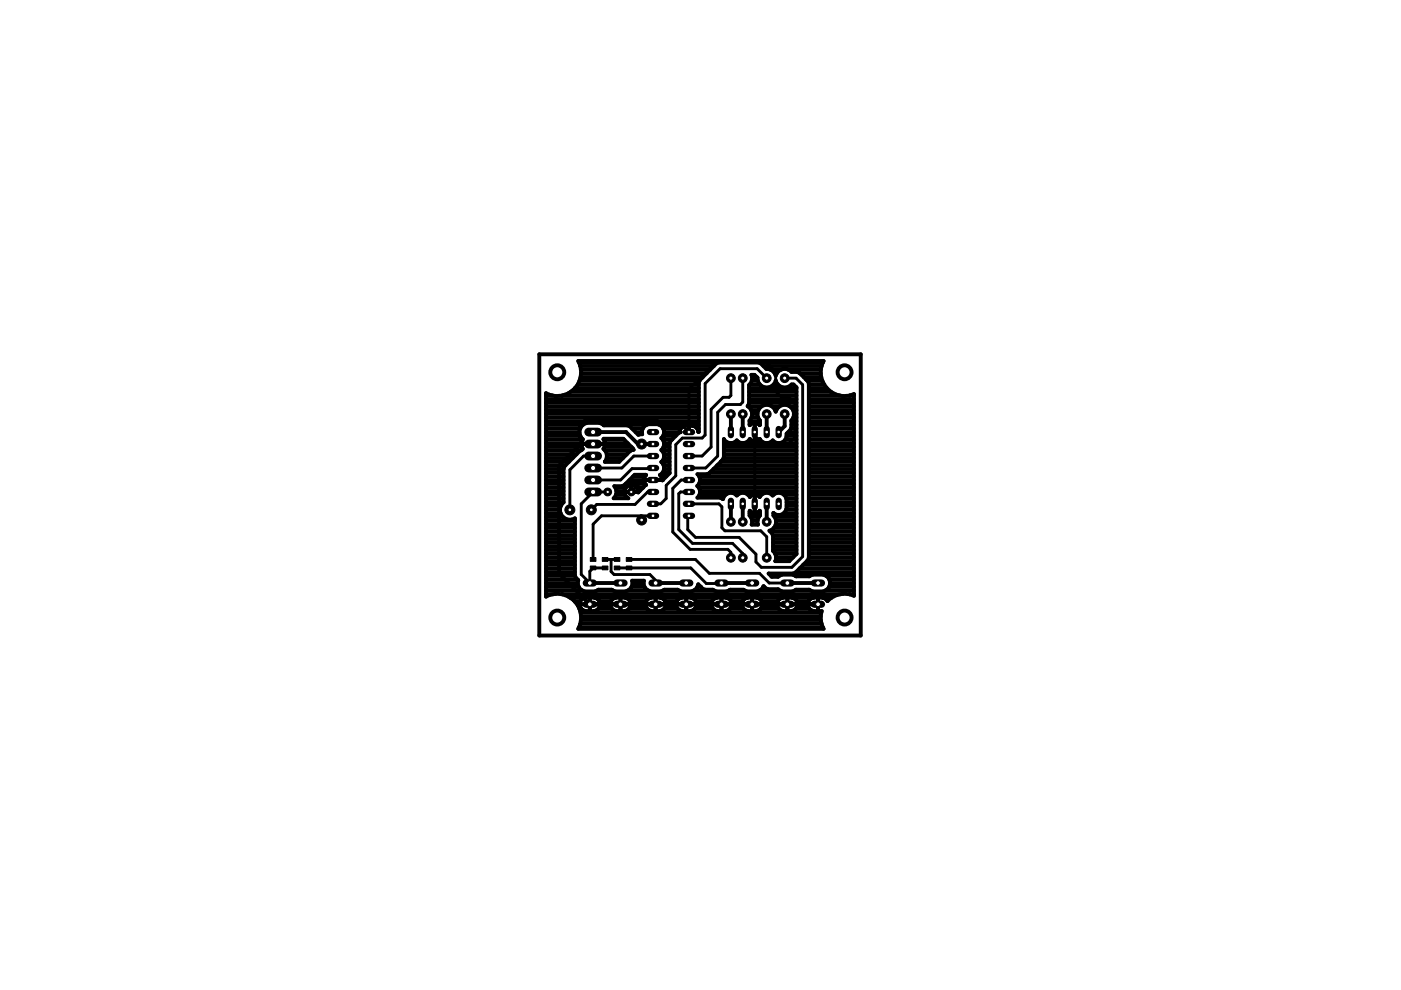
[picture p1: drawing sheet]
<svg xmlns="http://www.w3.org/2000/svg" width="297mm" height="210mm" viewBox="0 0 297 210" stroke-linecap="round" stroke-linejoin="round" font-family="sans-serif">
<g fill="none" stroke="#000" stroke-width=".83">
<path d="M114.3 75.1h68.2v59.6h-68.2zM122.7 76.8h51.8M123 77.6l.2 1.3-.2 1.4M123 77.6h.1M123 77.6h28.4M123.1 79.9h25.9M123.1 78.4h27.5M123.2 79.2h26.6M159.4 79.9h1M161.8 77.6h12.4M163.3 78.4h2.4M164.3 79.2h.4"/>
<path d="M167.1 78.4h6.9M169.6 79.2h4.4M170.4 79.9h3.7M174.4 76.9l-.4 1.3v1.4l.4 1.3M174.4 76.9l.2-.4h-52l.4 1.1M174.4 76.9h.1M115.8 97.9h4.9M115.8 99.4h3.7M115.8 98.7h4.1M115.8 97.1h5.6M115.8 96.3h6.4M115.8 95.5h7.2"/>
<path d="M115.8 94.8h7.5M115.8 94h7.4M115.8 93.2h7.7M115.8 92.4h7.2M115.8 91.7h7.1M115.8 90.9h7.2M115.8 90.1h7.8M115.8 89.3h32.4M115.8 88.5h32.4M115.8 87.7h32.4M115.8 87h32.4M115.8 86.2h32.4"/>
<path d="M115.8 85.4h32.4M115.8 84.6h32.4M115.8 83.8h1.3M116.4 83.7h.1M116.4 83.7l-.6-.3v43.1l.6-.3 1.4-.3M116.4 83.7l1.4 .3M117.8 84h.1M119.2 83.9l-1.4 .1M119.2 83.9h.1M119.3 83.8h28.9M120.5 83.4l-1.3 .5M120.5 83.4h.1"/>
<path d="M121 83.1h27.2M121.6 82.6l-1.1 .8M121.6 82.6v.1M121.9 82.3h26.3M122.5 81.6l-.9 1M122.5 81.6h.1M122.5 81.5h25.7M122.9 80.7h25.4M123 80.3l-.5 1.3M123 80.3h.1M123.3 94.8l.3 .4-.6 .4-3.3 3.2-.2 .5v7.2M125.8 91.6h6.9l2.6 2.5h3.2"/>
<path d="M125.8 94.1v.1M127.9 90.1h9.2M128 93.2h4.3M128.2 94.8l.1-.8-.4-.9 .1-.1h4.1l2.2 2.4-.7 .2-2.3 2.3h-3.1l.5-.8v-.8M128.2 94.8l-.3 .4 .5 .4 .3 .7M128.2 94.8h5.7M128.3 94.1h-5.2l-4.6 4.6v22.9l6.6 6.5M128.3 94h4.8M128.3 95.5h5.4M128.7 97.1h3.4M128.7 96.3h4.2M134 90.9h2.3"/>
<path d="M134.8 91.7h1.3M139.8 90.1h8.4M140.3 97.9h1.7M140.3 95.5h1.7M140.5 93.2l-.3-.3a1.68 1.68 0 0 0 .6-1.7 1.68 1.68 0 0 0-1.4-1.3h-1.9a1.69 1.69 0 0 0-1.3 2.2l-.9 .1-1.8-1.8-.5-.2h-5l-.9-.5h-2.7a1.97 1.97 0 0 0-1.5 1.4 1.97 1.97 0 0 0 .7 2l-.3 .7v1M140.5 93.2h2M140.6 92.4h2.7M140.6 90.9h3.7M140.7 94.8h1.3M140.7 98.7h1.3M140.8 97.1h1.2M140.8 99.4h1.2"/>
<path d="M140.8 96.3h1.2M140.8 94h1.2M140.8 91.7h3.3M144.1 91.6h.2M146.1 90.9h.1M146.1 90.3v1.3M146.1 91.6h.1M147.8 90.9h.4M151.3 99.4h17.6M152 98.7h16.9M152.8 97.9h16.1M152.9 97.8l-2.5 2.6-.5 .1h-2a1.62 1.62 0 0 1-.1 2.5l.3 .4"/>
<path d="M152.9 97.8h.1M153.4 97.1h15.5M153.5 96.3h15.4M153.5 95.5h15.4M153.5 94.8h15.4M153.5 94h15.4M153.5 93.2h.1M155 87.8v3.8M157.5 87.8v3.8M158.6 86.2h2.8M158.8 85.4h10.1M158.8 84.6h10.1"/>
<path d="M158.8 83.8h10.1M158.8 83.1h10.1M158.8 82.3h10.1M158.9 93.2h.2M158.9 89.3h2.2M158.9 90.1h.1M158.9 81.5h2.2M159 90.1a1.31 1.31 0 0 1 2 0M159.3 87h1.5M159.3 88.5h1.4M159.4 80.7h1.3M159.4 87.7h1.2"/>
<path d="M160 89.6v4M160 91.6v.1M160 93.2h.1M160 92.4h.1M160 90.9h.1M160 90.1h.1M161 93.2h.1M161 90.1l.1-.9a1.97 1.97 0 0 1 .5-3.1 1.97 1.97 0 0 1 2.9 1.2 1.97 1.97 0 0 1 2.8-1.2 1.97 1.97 0 0 1 .5 3.1v1.4l-.2 .5-.8 .8a1.69 1.69 0 0 1-.9 1.9 1.69 1.69 0 0 1-2.1-.4 1.66 1.66 0 0 1-2.7-.3 1.3 1.3 0 0 1-2.1 0 1.68 1.68 0 0 1-2.8 .3 1.65 1.65 0 0 1-2.7-.3v3.8l-.6 .9M161 90.1h.1M162.6 87.8v3.8M163.7 86.2h1.5M164 81.5h.9"/>
<path d="M164.3 87h.3M164.5 80.7a1.96 1.96 0 0 1-2.2 1.5 1.96 1.96 0 0 1-1.7-2.1l-.6-.6h-.7a1.77 1.77 0 0 1-.5 2.1v3.9l-.3 .6a1.94 1.94 0 0 1 .4 3.1l.1 .9M164.5 80.7a1.94 1.94 0 0 0 3.3 .8h.4l.7 .6v35.4l-1.6 1.5h-2.9a1.77 1.77 0 0 0-.5-2.2v-3.2l-.2-.5-.6-.6a1.9 1.9 0 0 0 .9-3.2v-.5a1.67 1.67 0 0 0 2.8-1v-2a1.68 1.68 0 0 0-1.3-1.3 1.68 1.68 0 0 0-1.7 .6 1.65 1.65 0 0 0-2.7 .3 1.3 1.3 0 0 0-2.1 0 1.67 1.67 0 0 0-2.8-.3 1.67 1.67 0 0 0-1.7-.6 1.67 1.67 0 0 0-1.2 1.3l-.6-.3h-4.8a1.62 1.62 0 0 0 .2-2.1M164.5 80.7h.1M166.4 87.8v2.5l-1.3 1.3M166.5 93.2h2.4M166.8 92.4h2.1M167.1 91.7h1.8M167.5 86.2h1.4M167.7 90.9h1.2M167.8 90.1h1.1M167.8 89.3h1.1"/>
<path d="M168.1 87h.8M168.2 88.5h.7M168.3 87.7h.6M170.9 80.5l-1.4-1.4-.5-.2h-1.2a1.94 1.94 0 0 0-3.3 .8 1.84 1.84 0 0 0-2-1.5l-1.2-1.2-.5-.2h-8.4l-.5 .2-3.5 3.6-.2 .5v10.5h-.2a1.26 1.26 0 0 0-1.2-1.3h-1.5a1.3 1.3 0 0 0-1.2 1.4l-1.9 1.8-.2 .5v6.3l-1.6 1.6-.1-.8-.4-.4a1.66 1.66 0 0 0 .3-2.7 1.63 1.63 0 0 0 0-2.6 1.66 1.66 0 0 0 .3-2.2M170.9 80.5l.4 .3 .2 .5v37l-.2 .4-2.7 2.7-.5 .2h-5.1l.6 .7h1.4l.8-.5h2.2l.8 .4h2.8l.7-.4h2.2a1.81 1.81 0 0 1 1.5 1.8 1.81 1.81 0 0 1-1.5 1.8h-2.2l-.7-.4h-2.8l-.8 .4h-2.2l-.8-.5h-2.2l-.5-.2-.4-.4-.7 .8-.6 .3h-2.3l-.7-.4h-2.8l-.7 .4h-2.3l-.7-.4h-1.6l-.5-.2-1-.9a1.73 1.73 0 0 1-1.4 1.5h-2.2l-.7-.4h-2.8l-.8 .4h-2.2a1.78 1.78 0 0 1-1.4-2.3h-2.5a1.74 1.74 0 0 1-1.3 2.3h-2.3l-.7-.4h-2.8l-.7 .4h-2.3a1.8 1.8 0 0 1-1.3-2.4l-.5-.5-.2-.5M170.9 80.5h.1M171.2 80.7h3.1M171.5 97.9h9.6M171.5 99.4h9.6M171.5 98.7h9.6M171.5 97.1h9.6M171.5 96.3h9.6"/>
<path d="M171.5 95.5h9.6M171.5 94.8h9.6M171.5 94h9.6M171.5 93.2h9.6M171.5 92.4h9.6M171.5 91.7h9.6M171.5 90.9h9.6M171.5 90.1h9.6M171.5 89.3h9.6M171.5 88.5h9.6M171.5 87.7h9.6M171.5 87h9.6"/>
<path d="M171.5 86.2h9.6M171.5 85.4h9.6M171.5 84.6h9.6M171.5 83.8h6.5M171.5 83.1h4.6M171.5 82.3h3.8M171.5 81.5h3.3M174.4 80.9v.1M174.4 80.9l.7 1.2M175.1 82.1h.1M175.1 82.1l1 1M176.1 83.1h.1"/>
<path d="M176.1 83.1l1.3 .6M177.4 83.7h.1M177.4 83.7l1.3 .3M178.7 84h.1M180.1 83.9l-1.4 .1M180.1 83.9h.1M180.1 83.9l1-.4v42.8l-1-.3M180.2 83.8h.9M115.8 101.8h3.7M115.8 108.8h3.1M115.8 119.7h6.1M115.8 119h6.1"/>
<path d="M115.8 118.2h6.1M115.8 117.4h6.1M115.8 116.6h6.1M115.8 115.8h6.1M115.8 115.1h6.1M115.8 114.3h6.1M115.8 113.5h6.1M115.8 112.7h6.1M115.8 111.9h6.1M115.8 111.1h6.1M115.8 110.4h6.1M115.8 109.6h3.6"/>
<path d="M115.8 108h2.9M115.8 107.3h3.1M115.8 106.5h3.7M115.8 105.7h3.7M115.8 104.9h3.7M115.8 104.1h3.7M115.8 103.4h3.7M115.8 102.6h3.7M115.8 101h3.7M115.8 100.2h3.7M119.5 106.5a2.08 2.08 0 0 0-.4 2.8 2.08 2.08 0 0 0 2.8 .6v12.1M130.5 103.4h2.2"/>
<path d="M130.6 104.9h1.9M130.7 104.1h1.7M132.4 104.3h2.9M132.7 102.6h4M133.4 101.8h7.1M133.8 104.3h.1M133.8 102.8v1.5M133.8 104.1h.1M133.8 103.4h.1M134.2 101h2.5M135 103.3a1.48 1.48 0 0 0-2.3 .1 1.48 1.48 0 0 0 .5 2.2h-3.1a1.78 1.78 0 0 0 .1-2.5h1.7l.5-.2 2.2-2.2h2.4a1.3 1.3 0 0 0 0 2.1l-.6 .6M135 103.3l.3 .6v.5l1.1-1"/>
<path d="M135 103.4h1.4M135.3 104.1h.3M138.5 101.8h.1M140.2 101h1.1M140.5 100.2h1.5M140.5 101.8h.1M148.1 103.4h20.8M148.2 102.6h20.7M148.2 101h20.7M148.3 104.9h5.5M148.4 101.8h20.5M148.4 104.1h20.5"/>
<path d="M150.5 100.2h18.4M153.1 105.7h.2M155 106.8v3.8M156.1 104.9h.3M157.5 106.8v3.8M158.6 104.9h1.1M158.9 108.8h2.2M159.2 109.6h1.7M159.4 111.1h1.3M159.4 110.4h1.2M159.9 108.8l-.6-.2-.3-.3-.1 1a1.77 1.77 0 0 1 .5 1.9h1.3a1.77 1.77 0 0 1 .4-1.9v-1l-.4 .3-.6 .2M160 104.9v3.9"/>
<path d="M160 106.8h.1M160 104.9h.1M160 107.3h.1M160 108.8h.1M160 108v.1M160 106.5h.1M160 105.7h.1M160.4 104.9h1.1M162.6 106.8v3.8M163.3 112.7h5.6M163.7 104.9h.3M163.9 113.5h5"/>
<path d="M163.9 116.6h5M163.9 115.8h5M163.9 115.1h5M163.9 114.3h5M164 108.8h.1M164 111.9h4.9M164.3 109.6h4.6M164.3 117.4h4.6M164.4 119h3M164.5 111.1h4.4M164.5 118.2h3.6M164.5 110.4h4.4"/>
<path d="M166.2 108.8h2.7M166.2 104.9h2.7M166.7 108h2.2M166.7 105.7h2.2M166.8 107.3h2.1M166.8 106.5h2.1M170.3 119.7h10.8M171.1 119h10M171.5 101.8h9.6M171.5 108.8h9.6M171.5 118.2h9.6M171.5 117.4h9.6"/>
<path d="M171.5 116.6h9.6M171.5 115.8h9.6M171.5 115.1h9.6M171.5 114.3h9.6M171.5 113.5h9.6M171.5 112.7h9.6M171.5 111.9h9.6M171.5 111.1h9.6M171.5 110.4h9.6M171.5 109.6h9.6M171.5 108h9.6M171.5 107.3h9.6"/>
<path d="M171.5 106.5h9.6M171.5 105.7h9.6M171.5 104.9h9.6M171.5 104.1h9.6M171.5 103.4h9.6M171.5 102.6h9.6M171.5 101h9.6M171.5 100.2h9.6M115.8 126h1.5M115.8 125.2h7.7M115.8 124.4h6.9M115.8 123.6h6.7"/>
<path d="M115.8 122.9h6.6M115.8 122.1h6.1M115.8 121.3h6.1M115.8 120.5h6.1M117.8 125.9l1.4 .1M117.8 125.9h.1M119.2 126l1.3 .4M119.2 126h59M120.5 126.4l1.1 .8M120.5 126.4v.1M120.9 126.8h3M121.6 127.2l.9 1.1"/>
<path d="M121.6 127.2v.1M121.9 127.6h1.1M122.5 128.3l.5 1.3M122.5 128.3h.1M122.5 128.3h.4M122.7 133h51.7M122.8 129.1h.5M122.9 128.1h50.6M123 132.3l-.4 1h52l-.2-.3M123 132.3h.1M123 129.6l.2 1.3-.2 1.4M123 129.6h.1"/>
<path d="M123 132.2h51.2M123.1 129.9h51M123.1 131.4h50.9M123.2 130.7h50.8M123.4 127l.8-.3h1.7a1.43 1.43 0 0 1 1.3 1.4 1.43 1.43 0 0 1-1.3 1.5h-1.7a1.43 1.43 0 0 1-1.3-1 1.43 1.43 0 0 1 .5-1.6zM125.1 126.7v2.9M125.1 129.1h.1M125.1 128.3h.1M125.1 127.6h.1M125.1 126.8h.1M125.1 123.6h6.5M126.2 126.8h4.2"/>
<path d="M126.6 125.2h3.4M126.9 129.1h2.9M127.1 127.6h2.4M127.2 128.3h2.2M129.9 127l.8-.3h1.7a1.43 1.43 0 0 1 1.3 1.4 1.43 1.43 0 0 1-1.3 1.5h-1.7a1.43 1.43 0 0 1-1.3-1 1.43 1.43 0 0 1 .5-1.6zM131.6 128.1h.1M131.6 126.7v2.9M131.6 129.1h.1M131.6 128.3h.1M131.6 127.6h.1M131.6 126.8h.1M132.7 126.8h5.2"/>
<path d="M133.1 125.2h4.3M133.3 129.1h3.9M133.6 127.6h3.3M133.7 128.3h3.1M133.9 124.4h2.8M134.1 123.6h2.4M137.2 127.2l.3-.3 .6-.2h1.8a1.43 1.43 0 0 1 1.3 1.4 1.43 1.43 0 0 1-1.3 1.5h-1.8a1.43 1.43 0 0 1-.9-2.4zM139 128.1h.1M139 126.7v2.9M139 129.1h.1M139 128.3h.1M139 127.6h.1"/>
<path d="M139 126.8h.1M139 123.6h6.5M140.1 126.8h4.3M140.6 125.2h3.3M140.8 129.1h2.9M141.1 127.6h2.3M141.2 128.3h2.1M143.7 127.2l.3-.3 .6-.2h1.8a1.43 1.43 0 0 1 1.3 1.4 1.43 1.43 0 0 1-1.3 1.5h-1.8a1.43 1.43 0 0 1-.9-2.4zM145.5 128.1h.1M145.5 126.7v2.9M145.5 129.1h.1M145.5 128.3h.1"/>
<path d="M145.5 127.6h.1M145.5 126.8h.1M146.6 126.8h5.2M147.1 125.2h4.3M147.3 129.1h3.9M147.6 127.6h3.3M147.7 128.3h3.1M147.8 124.4h.8M151.3 127l.8-.3h1.7a1.43 1.43 0 0 1 1.4 1.4 1.43 1.43 0 0 1-1.4 1.5h-1.7a1.44 1.44 0 0 1-1.2-1 1.44 1.44 0 0 1 .4-1.6zM153 128.1h.1M153 126.7v2.9M153 129.1h.1"/>
<path d="M153 128.3h.1M153 127.6h.1M153 126.8h.1M153 123.6h6.5M154.1 126.8h4.2M154.5 125.2h3.4M154.8 129.1h2.9M155 127.6h2.4M155.2 128.3h2.1M157.8 127l.8-.3h1.7a1.43 1.43 0 0 1 1.4 1.4 1.43 1.43 0 0 1-1.4 1.5h-1.7a1.44 1.44 0 0 1-1.2-1 1.44 1.44 0 0 1 .4-1.6zM159.5 128.1h.1M159.5 126.7v2.9"/>
<path d="M159.5 129.1h.1M159.5 128.3h.1M159.5 127.6h.1M159.5 126.8h.1M160.6 126.8h5.2M161 125.2h4.4M161.3 129.1h3.8M161.5 127.6h3.4M161.6 128.3h3.2M161.8 124.4h.2M163.4 122.1h1.8M165.1 127.2l.3-.3 .7-.2h1.7a1.43 1.43 0 0 1 1.3 1.4 1.43 1.43 0 0 1-1.3 1.5h-1.7a1.43 1.43 0 0 1-1-2.4z"/>
<path d="M166.9 128.1h.1M166.9 126.7v2.9M166.9 129.1h.1M166.9 128.3h.1M166.9 127.6h.1M166.9 126.8h.1M166.9 123.6h6.5M168.1 126.8h4.2M168.5 125.2h3.4M168.6 122.1h3.1M168.7 129.1h2.9M168.8 121.3h12.3"/>
<path d="M169 127.6h2.4M169.1 128.3h2.2M169.5 120.5h11.6M173.4 126.7v2.9M173.4 129.1h.1M173.4 128.3h.1M173.4 127.6h.1M173.4 126.8h.1M174.4 133h.1M174.6 126.8h1.6M175 125.2h6.1M175.1 122.1h6"/>
<path d="M175.8 124.4h5.3M175.8 122.9h5.3M176 123.6h5.1M176.1 126.8l-.6 .6-.4-.4-.6-.3h-1.9a1.43 1.43 0 0 0-1.4 1.4 1.43 1.43 0 0 0 1.4 1.5h1.6l-.2 .7v1.3l.4 1.4M176.1 126.8h.1M177.4 126.2h.1M177.4 126.2l-1.3 .6M178.7 125.9l1.4 .1M178.7 125.9h.1M178.7 125.9l-1.3 .3M180.1 126h.1M180.1 126h1"/>
<circle cx="118.2" cy="78.9" r="1.48"/>
<circle cx="179.1" cy="78.9" r="1.48"/>
<circle cx="118.2" cy="130.9" r="1.48"/>
<circle cx="179.1" cy="130.9" r="1.48"/>
</g>
<path d="M125.2 118.2h1.1v.8h-1.1zM127.7 118.2h1.2v.8h-1.2zM130.2 118.2h1.2v.8h-1.2zM132.8 118.2h1.2v.8h-1.2zM125.2 120h1.1v.8h-1.1zM127.7 120h1.2v.8h-1.2zM130.2 120h1.2v.8h-1.2zM132.8 120h1.2v.8h-1.2z" fill="#000" stroke="#000" stroke-width=".21"/>
<g fill="none" stroke="#000" stroke-width=".61">
<path d="M125.8 96.7h-2.1l-2.9 2.9v8.5M138.5 96.7h-4.1l-2.6 2.5h-6M138.5 99.2l-.2 .2h-4.3l-2.4 2.4h-5.8M140.9 90.6l-1.7-1.7h-15.1l-1.2 1.3v2.8l1.1 1.1h1.8M140.9 90.6v10.2l-.9 .8h-3.5l-2.7 2.7M140.9 90.6h4.2l1 1v-9.1l5.7-5.7h10.6l2.1 2v4.2l1.4 1.4h1.5l1.1 1.1v7.3l-1.7 1.7h-4.6l-2.2-2.1M155 80.2v3.7l-.4 .3h-1.3l-2.5 2.6v8l-1.9 1.9h-2.8M157.5 80.2v5.1l-.5 .5h-3.2l-1.6 1.6v9.3l-2.6 2.5h-3.5M160 91.6v15.2M162.6 80.2l-2.1-2h-7.8l-3.2 3.1v10.9l-.6 .7h-4.2l-1.4 1.4v6.6l-2.1 2v2.8l-1.1 1.1h-1.6M166.4 80.2h2.4l1.4 1.4v36.4l-2.3 2.3h-6.5l-1.1-1.2v-1.6l-3.6-3.6h-9.2l-1.7-1.6v-2.7l.3-.2M128.3 118.6h2.5"/>
<path d="M128.8 104.3h-3l-2.6 2.5v15l1.9 1.8v-2.5l.7-.7h2.5M129.6 118.6v2.6l.6 .6h7.6l1.8 1.8M133.4 118.6h14l3 3h10.6l2.1 2h3.8M135.9 109.4l.1 .1v.8M138.5 109.4h-11l-1.7 1.7v7.5M138.5 104.3h-1.2l-2.7 2.7h-8.1l-1.1 1.1M138.6 101.6l-.1 .2M146.1 104.3h-1.8l-.4 .4v7.6l2.9 2.9h8.5l2.2 2.2v.9M146.1 106.8h6.3l.7 .7v4.4l.6 .6h7.6l1.3 1.3v4.5M146.1 101.8h-1.7l-1.8 1.7v9.3l3.7 3.7h8l.7 .6v1.2M125.5 123.4l.3 .2M130.8 120.4h15.7l3.3 3.3 3.6-.1"/>
</g>
<path d="M155 106.2v1.3" fill="none" stroke="#000" stroke-width="1.3"/>
<circle cx="155" cy="106.8" r=".4" fill="#fff" stroke="#000" stroke-width=".21"/>
<path d="M157.5 106.2v1.3" fill="none" stroke="#000" stroke-width="1.3"/>
<circle cx="157.5" cy="106.8" r=".4" fill="#fff" stroke="#000" stroke-width=".21"/>
<path d="M160 106.2v1.3" fill="none" stroke="#000" stroke-width="1.3"/>
<circle cx="160" cy="106.8" r=".4" fill="#fff" stroke="#000" stroke-width=".21"/>
<path d="M162.6 106.2v1.3" fill="none" stroke="#000" stroke-width="1.3"/>
<circle cx="162.6" cy="106.8" r=".4" fill="#fff" stroke="#000" stroke-width=".21"/>
<path d="M165.1 106.2v1.3" fill="none" stroke="#000" stroke-width="1.3"/>
<circle cx="165.1" cy="106.8" r=".4" fill="#fff" stroke="#000" stroke-width=".21"/>
<path d="M165.1 91v1.3" fill="none" stroke="#000" stroke-width="1.3"/>
<circle cx="165.1" cy="91.6" r=".4" fill="#fff" stroke="#000" stroke-width=".21"/>
<path d="M162.6 91v1.3" fill="none" stroke="#000" stroke-width="1.3"/>
<circle cx="162.6" cy="91.6" r=".4" fill="#fff" stroke="#000" stroke-width=".21"/>
<path d="M160 91v1.3" fill="none" stroke="#000" stroke-width="1.3"/>
<circle cx="160" cy="91.6" r=".4" fill="#fff" stroke="#000" stroke-width=".21"/>
<path d="M157.5 91v1.3" fill="none" stroke="#000" stroke-width="1.3"/>
<circle cx="157.5" cy="91.6" r=".4" fill="#fff" stroke="#000" stroke-width=".21"/>
<path d="M155 91v1.3" fill="none" stroke="#000" stroke-width="1.3"/>
<circle cx="155" cy="91.6" r=".4" fill="#fff" stroke="#000" stroke-width=".21"/>
<path d="M145.4 109.4h1.3" fill="none" stroke="#000" stroke-width="1.3"/>
<circle cx="146.1" cy="109.4" r=".4" fill="#fff" stroke="#000" stroke-width=".21"/>
<path d="M145.4 106.8h1.3" fill="none" stroke="#000" stroke-width="1.3"/>
<circle cx="146.1" cy="106.8" r=".4" fill="#fff" stroke="#000" stroke-width=".21"/>
<path d="M145.4 104.3h1.3" fill="none" stroke="#000" stroke-width="1.3"/>
<circle cx="146.1" cy="104.3" r=".4" fill="#fff" stroke="#000" stroke-width=".21"/>
<path d="M145.4 101.8h1.3" fill="none" stroke="#000" stroke-width="1.3"/>
<circle cx="146.1" cy="101.8" r=".4" fill="#fff" stroke="#000" stroke-width=".21"/>
<path d="M145.4 99.2h1.3" fill="none" stroke="#000" stroke-width="1.3"/>
<circle cx="146.1" cy="99.2" r=".4" fill="#fff" stroke="#000" stroke-width=".21"/>
<path d="M145.4 96.7h1.3" fill="none" stroke="#000" stroke-width="1.3"/>
<circle cx="146.1" cy="96.7" r=".4" fill="#fff" stroke="#000" stroke-width=".21"/>
<path d="M145.4 94.1h1.3" fill="none" stroke="#000" stroke-width="1.3"/>
<circle cx="146.1" cy="94.1" r=".4" fill="#fff" stroke="#000" stroke-width=".21"/>
<path d="M145.4 91.6h1.3" fill="none" stroke="#000" stroke-width="1.3"/>
<circle cx="146.1" cy="91.6" r=".4" fill="#fff" stroke="#000" stroke-width=".21"/>
<path d="M137.8 91.6h1.3" fill="none" stroke="#000" stroke-width="1.3"/>
<circle cx="138.5" cy="91.6" r=".4" fill="#fff" stroke="#000" stroke-width=".21"/>
<path d="M137.8 94.1h1.3" fill="none" stroke="#000" stroke-width="1.3"/>
<circle cx="138.5" cy="94.1" r=".4" fill="#fff" stroke="#000" stroke-width=".21"/>
<path d="M137.8 96.7h1.3" fill="none" stroke="#000" stroke-width="1.3"/>
<circle cx="138.5" cy="96.7" r=".4" fill="#fff" stroke="#000" stroke-width=".21"/>
<path d="M137.8 99.2h1.3" fill="none" stroke="#000" stroke-width="1.3"/>
<circle cx="138.5" cy="99.2" r=".4" fill="#fff" stroke="#000" stroke-width=".21"/>
<path d="M137.8 101.8h1.3" fill="none" stroke="#000" stroke-width="1.3"/>
<circle cx="138.5" cy="101.8" r=".4" fill="#fff" stroke="#000" stroke-width=".21"/>
<path d="M137.8 104.3h1.3" fill="none" stroke="#000" stroke-width="1.3"/>
<circle cx="138.5" cy="104.3" r=".4" fill="#fff" stroke="#000" stroke-width=".21"/>
<path d="M137.8 106.8h1.3" fill="none" stroke="#000" stroke-width="1.3"/>
<circle cx="138.5" cy="106.8" r=".4" fill="#fff" stroke="#000" stroke-width=".21"/>
<path d="M137.8 109.4h1.3" fill="none" stroke="#000" stroke-width="1.3"/>
<circle cx="138.5" cy="109.4" r=".4" fill="#fff" stroke="#000" stroke-width=".21"/>
<circle cx="162.6" cy="80.2" r=".93" fill="#000" stroke="#000" stroke-width=".21"/>
<circle cx="162.6" cy="80.2" r=".44" fill="#fff" stroke="#000" stroke-width=".21"/>
<circle cx="162.6" cy="87.8" r=".93" fill="#000" stroke="#000" stroke-width=".21"/>
<circle cx="162.6" cy="87.8" r=".44" fill="#fff" stroke="#000" stroke-width=".21"/>
<circle cx="166.4" cy="80.2" r=".93" fill="#000" stroke="#000" stroke-width=".21"/>
<circle cx="166.4" cy="80.2" r=".44" fill="#fff" stroke="#000" stroke-width=".21"/>
<circle cx="166.4" cy="87.8" r=".93" fill="#000" stroke="#000" stroke-width=".21"/>
<circle cx="166.4" cy="87.8" r=".44" fill="#fff" stroke="#000" stroke-width=".21"/>
<circle cx="162.6" cy="118.3" r=".93" fill="#000" stroke="#000" stroke-width=".21"/>
<circle cx="162.6" cy="118.3" r=".44" fill="#fff" stroke="#000" stroke-width=".21"/>
<circle cx="162.6" cy="110.6" r=".93" fill="#000" stroke="#000" stroke-width=".21"/>
<circle cx="162.6" cy="110.6" r=".44" fill="#fff" stroke="#000" stroke-width=".21"/>
<circle cx="157.5" cy="118.3" r=".93" fill="#000" stroke="#000" stroke-width=".21"/>
<circle cx="157.5" cy="118.3" r=".44" fill="#fff" stroke="#000" stroke-width=".21"/>
<circle cx="157.5" cy="110.6" r=".93" fill="#000" stroke="#000" stroke-width=".21"/>
<circle cx="157.5" cy="110.6" r=".44" fill="#fff" stroke="#000" stroke-width=".21"/>
<circle cx="155" cy="118.3" r=".93" fill="#000" stroke="#000" stroke-width=".21"/>
<circle cx="155" cy="118.3" r=".44" fill="#fff" stroke="#000" stroke-width=".21"/>
<circle cx="155" cy="110.6" r=".93" fill="#000" stroke="#000" stroke-width=".21"/>
<circle cx="155" cy="110.6" r=".44" fill="#fff" stroke="#000" stroke-width=".21"/>
<circle cx="157.5" cy="80.2" r=".93" fill="#000" stroke="#000" stroke-width=".21"/>
<circle cx="157.5" cy="80.2" r=".44" fill="#fff" stroke="#000" stroke-width=".21"/>
<circle cx="157.5" cy="87.8" r=".93" fill="#000" stroke="#000" stroke-width=".21"/>
<circle cx="157.5" cy="87.8" r=".44" fill="#fff" stroke="#000" stroke-width=".21"/>
<circle cx="155" cy="80.2" r=".93" fill="#000" stroke="#000" stroke-width=".21"/>
<circle cx="155" cy="80.2" r=".44" fill="#fff" stroke="#000" stroke-width=".21"/>
<circle cx="155" cy="87.8" r=".93" fill="#000" stroke="#000" stroke-width=".21"/>
<circle cx="155" cy="87.8" r=".44" fill="#fff" stroke="#000" stroke-width=".21"/>
<path d="M130.8 128.1h1.5" fill="none" stroke="#000" stroke-width="1.5"/>
<circle cx="131.6" cy="128.1" r=".51" fill="#fff" stroke="#000" stroke-width=".21"/>
<path d="M130.8 123.6h1.5" fill="none" stroke="#000" stroke-width="1.5"/>
<circle cx="131.6" cy="123.6" r=".51" fill="#fff" stroke="#000" stroke-width=".21"/>
<path d="M124.3 128.1h1.5" fill="none" stroke="#000" stroke-width="1.5"/>
<circle cx="125.1" cy="128.1" r=".51" fill="#fff" stroke="#000" stroke-width=".21"/>
<path d="M124.3 123.6h1.5" fill="none" stroke="#000" stroke-width="1.5"/>
<circle cx="125.1" cy="123.6" r=".51" fill="#fff" stroke="#000" stroke-width=".21"/>
<path d="M144.7 128.1h1.6" fill="none" stroke="#000" stroke-width="1.5"/>
<circle cx="145.5" cy="128.1" r=".51" fill="#fff" stroke="#000" stroke-width=".21"/>
<path d="M144.7 123.6h1.6" fill="none" stroke="#000" stroke-width="1.5"/>
<circle cx="145.5" cy="123.6" r=".51" fill="#fff" stroke="#000" stroke-width=".21"/>
<path d="M138.2 128.1h1.6" fill="none" stroke="#000" stroke-width="1.5"/>
<circle cx="139" cy="128.1" r=".51" fill="#fff" stroke="#000" stroke-width=".21"/>
<path d="M138.2 123.6h1.6" fill="none" stroke="#000" stroke-width="1.5"/>
<circle cx="139" cy="123.6" r=".51" fill="#fff" stroke="#000" stroke-width=".21"/>
<path d="M158.7 128.1h1.5" fill="none" stroke="#000" stroke-width="1.5"/>
<circle cx="159.5" cy="128.1" r=".51" fill="#fff" stroke="#000" stroke-width=".21"/>
<path d="M158.7 123.6h1.5" fill="none" stroke="#000" stroke-width="1.5"/>
<circle cx="159.5" cy="123.6" r=".51" fill="#fff" stroke="#000" stroke-width=".21"/>
<path d="M152.2 128.1h1.5" fill="none" stroke="#000" stroke-width="1.5"/>
<circle cx="153" cy="128.1" r=".51" fill="#fff" stroke="#000" stroke-width=".21"/>
<path d="M152.2 123.6h1.5" fill="none" stroke="#000" stroke-width="1.5"/>
<circle cx="153" cy="123.6" r=".51" fill="#fff" stroke="#000" stroke-width=".21"/>
<path d="M172.7 128.1h1.5" fill="none" stroke="#000" stroke-width="1.5"/>
<circle cx="173.4" cy="128.1" r=".51" fill="#fff" stroke="#000" stroke-width=".21"/>
<path d="M172.7 123.6h1.5" fill="none" stroke="#000" stroke-width="1.5"/>
<circle cx="173.4" cy="123.6" r=".51" fill="#fff" stroke="#000" stroke-width=".21"/>
<path d="M166.2 128.1h1.5" fill="none" stroke="#000" stroke-width="1.5"/>
<circle cx="166.9" cy="128.1" r=".51" fill="#fff" stroke="#000" stroke-width=".21"/>
<path d="M166.2 123.6h1.5" fill="none" stroke="#000" stroke-width="1.5"/>
<circle cx="166.9" cy="123.6" r=".51" fill="#fff" stroke="#000" stroke-width=".21"/>
<path d="M124.8 104.3h1.9" fill="none" stroke="#000" stroke-width="1.9"/>
<circle cx="125.8" cy="104.3" r=".55" fill="#fff" stroke="#000" stroke-width=".21"/>
<path d="M124.8 101.8h1.9" fill="none" stroke="#000" stroke-width="1.9"/>
<circle cx="125.8" cy="101.8" r=".55" fill="#fff" stroke="#000" stroke-width=".21"/>
<path d="M124.8 99.2h1.9" fill="none" stroke="#000" stroke-width="1.9"/>
<circle cx="125.8" cy="99.2" r=".55" fill="#fff" stroke="#000" stroke-width=".21"/>
<path d="M124.8 96.7h1.9" fill="none" stroke="#000" stroke-width="1.9"/>
<circle cx="125.8" cy="96.7" r=".55" fill="#fff" stroke="#000" stroke-width=".21"/>
<path d="M124.8 94.1h1.9" fill="none" stroke="#000" stroke-width="1.9"/>
<circle cx="125.8" cy="94.1" r=".55" fill="#fff" stroke="#000" stroke-width=".21"/>
<path d="M124.8 91.6h1.9" fill="none" stroke="#000" stroke-width="1.9"/>
<circle cx="125.8" cy="91.6" r=".55" fill="#fff" stroke="#000" stroke-width=".21"/>
<circle cx="128.8" cy="104.3" r=".83" fill="#000" stroke="#000" stroke-width=".21"/>
<circle cx="128.8" cy="104.3" r=".36" fill="#fff" stroke="#000" stroke-width=".21"/>
<circle cx="133.8" cy="104.3" r=".83" fill="#000" stroke="#000" stroke-width=".21"/>
<circle cx="133.8" cy="104.3" r=".36" fill="#fff" stroke="#000" stroke-width=".21"/>
<circle cx="136" cy="110.3" r="1.06" fill="#000" stroke="#000" stroke-width=".21"/>
<circle cx="136" cy="110.3" r=".4" fill="#fff" stroke="#000" stroke-width=".21"/>
<circle cx="136" cy="94.1" r="1.06" fill="#000" stroke="#000" stroke-width=".21"/>
<circle cx="136" cy="94.1" r=".4" fill="#fff" stroke="#000" stroke-width=".21"/>
<circle cx="120.8" cy="108.1" r="1.06" fill="#000" stroke="#000" stroke-width=".21"/>
<circle cx="120.8" cy="108.1" r=".4" fill="#fff" stroke="#000" stroke-width=".21"/>
<circle cx="125.4" cy="108.1" r="1.06" fill="#000" stroke="#000" stroke-width=".21"/>
<circle cx="125.4" cy="108.1" r=".4" fill="#fff" stroke="#000" stroke-width=".21"/>
</svg>
